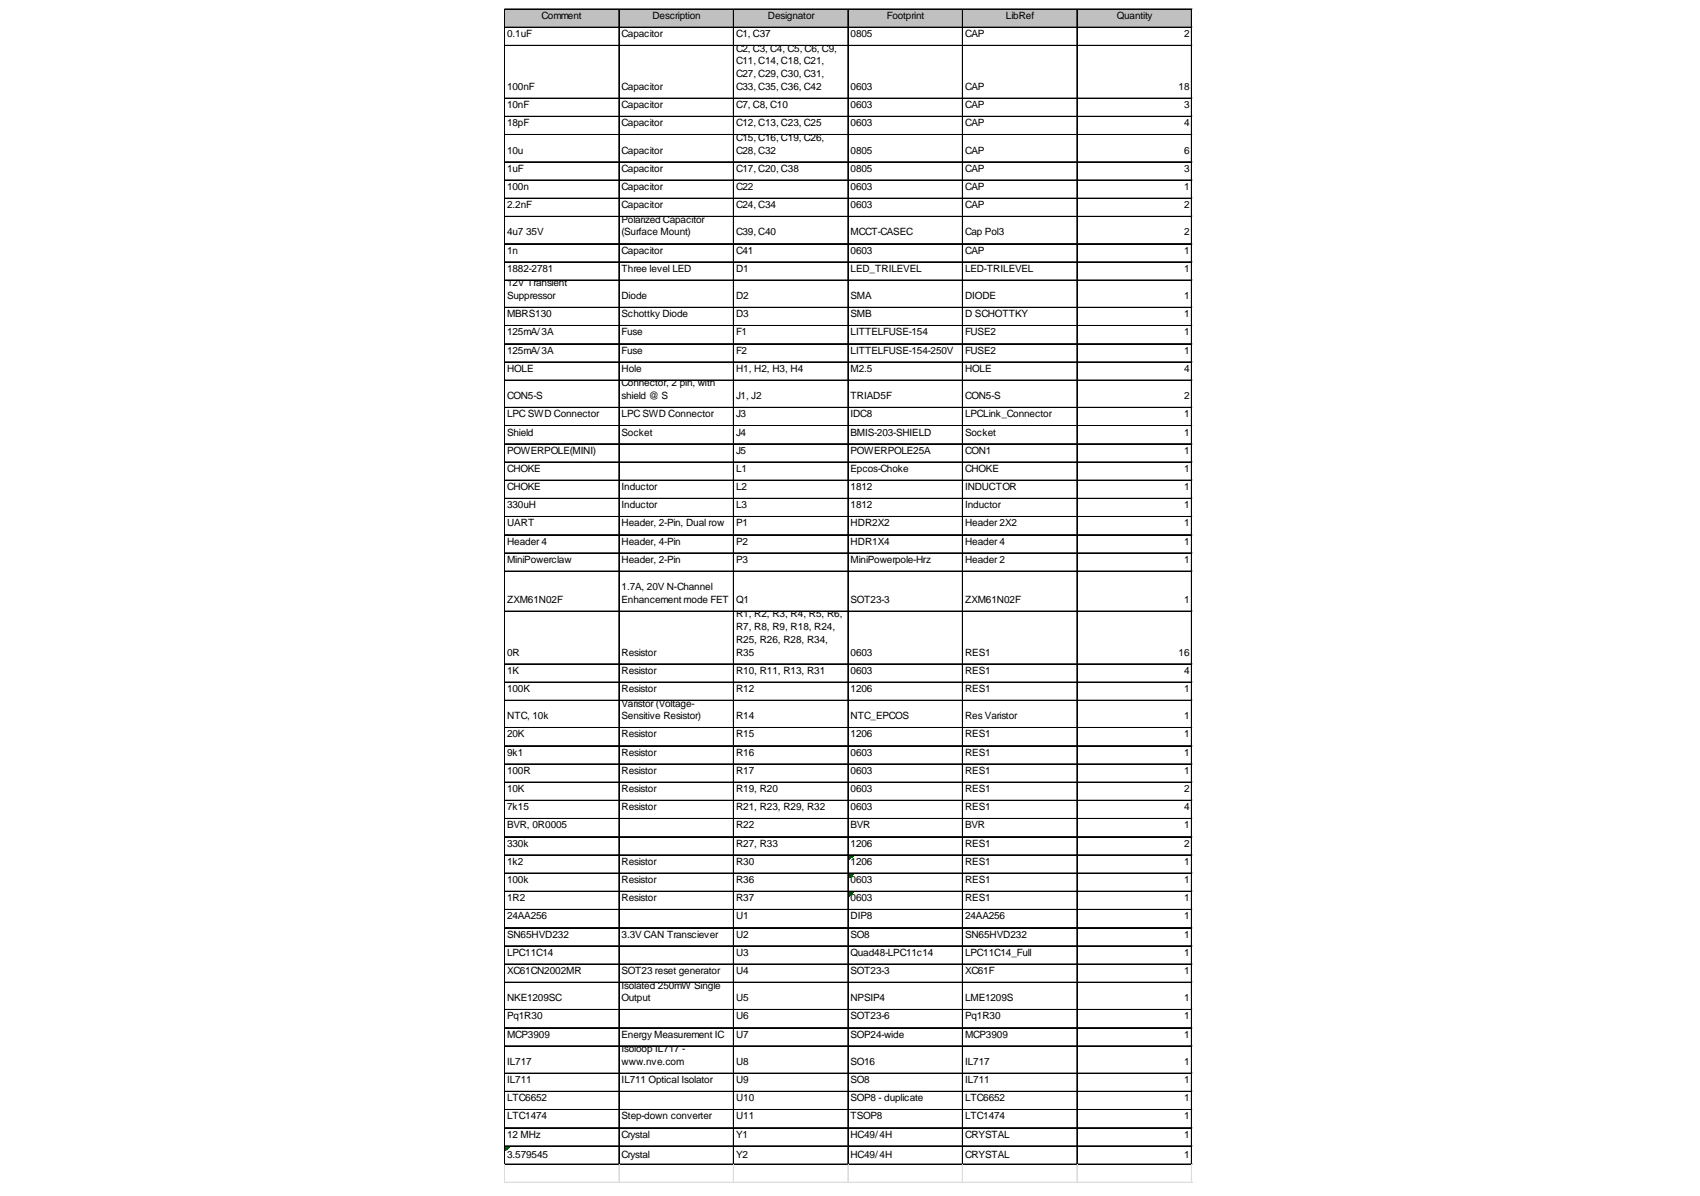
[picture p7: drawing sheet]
<svg xmlns="http://www.w3.org/2000/svg" width="289mm" height="203mm" viewBox="0 0 289 203" stroke-linecap="round" stroke-linejoin="round" font-family="sans-serif">
<defs><g id="words">
<g font-size="1.7">
<text x="92" y="3.2">Comment</text>
<text x="110.9" y="3.2">Description</text>
<text x="130.5" y="3.2">Designator</text>
<text x="150.7" y="3.2">Footprint</text>
<text x="171" y="3.2">LibRef</text>
<text x="189.8" y="3.2">Quantity</text>
<text x="86.2" y="6.3">0.1uF</text>
<text x="105.6" y="6.3">Capacitor</text>
<text x="125.1" y="6.3">C1, C37</text>
<text x="125.1" y="8.8">C2, C3, C4, C5, C6, C9,</text>
<text x="125.1" y="10.9">C11, C14, C18, C21,</text>
<text x="144.6" y="6.3">0805</text>
<text x="164" y="6.3">CAP</text>
<text x="201.2" y="6.3">2</text>
<text x="86.2" y="15.3">100nF</text>
<text x="105.6" y="15.3">Capacitor</text>
<text x="125.1" y="13.1">C27, C29, C30, C31,</text>
<text x="125.1" y="15.3">C33, C35, C36, C42</text>
<text x="144.6" y="15.3">0603</text>
<text x="164" y="15.3">CAP</text>
<text x="200.3" y="15.3">18</text>
<text x="86.2" y="18.4">10nF</text>
<text x="86.2" y="21.5">18pF</text>
<text x="105.6" y="18.4">Capacitor</text>
<text x="105.6" y="21.5">Capacitor</text>
<text x="125.1" y="18.4">C7, C8, C10</text>
<text x="125.1" y="21.5">C12, C13, C23, C25</text>
<text x="125.1" y="23.9">C15, C16, C19, C26,</text>
<text x="144.6" y="18.4">0603</text>
<text x="144.6" y="21.5">0603</text>
<text x="164" y="18.4">CAP</text>
<text x="164" y="21.5">CAP</text>
<text x="201.2" y="18.4">3</text>
<text x="201.2" y="21.5">4</text>
<text x="86.2" y="26.1">10u</text>
<text x="86.2" y="29.2">1uF</text>
<text x="105.6" y="26.1">Capacitor</text>
<text x="105.6" y="29.2">Capacitor</text>
<text x="125.1" y="26.1">C28, C32</text>
<text x="125.1" y="29.2">C17, C20, C38</text>
<text x="144.6" y="26.1">0805</text>
<text x="144.6" y="29.2">0805</text>
<text x="164" y="26.1">CAP</text>
<text x="164" y="29.2">CAP</text>
<text x="201.2" y="26.1">6</text>
<text x="201.2" y="29.2">3</text>
<text x="86.2" y="32.3">100n</text>
<text x="86.2" y="35.4">2.2nF</text>
<text x="105.6" y="32.3">Capacitor</text>
<text x="105.6" y="35.4">Capacitor</text>
<text x="125.1" y="32.3">C22</text>
<text x="125.1" y="35.4">C24, C34</text>
<text x="144.6" y="32.3">0603</text>
<text x="144.6" y="35.4">0603</text>
<text x="164" y="32.3">CAP</text>
<text x="164" y="35.4">CAP</text>
<text x="201.2" y="32.3">1</text>
<text x="201.2" y="35.4">2</text>
<text x="86.2" y="40">4u7</text>
<text x="89.4" y="40">35V</text>
<text x="105.6" y="37.8">Polarized Capacitor</text>
<text x="105.6" y="40">(Surface Mount)</text>
<text x="125.1" y="40">C39, C40</text>
<text x="144.6" y="40">MCCT-CASEC</text>
<text x="164" y="40">Cap Pol3</text>
<text x="201.2" y="40">2</text>
<text x="86.2" y="43.1">1n</text>
<text x="86.2" y="46.2">1882-2781</text>
<text x="105.6" y="43.1">Capacitor</text>
<text x="105.6" y="46.2">Three level LED</text>
<text x="125.1" y="43.1">C41</text>
<text x="125.1" y="46.2">D1</text>
<text x="144.6" y="43.1">0603</text>
<text x="144.6" y="46.2">LED_TRILEVEL</text>
<text x="164" y="43.1">CAP</text>
<text x="164" y="46.2">LED-TRILEVEL</text>
<text x="201.2" y="43.1">1</text>
<text x="201.2" y="46.2">1</text>
<text x="86.2" y="48.7">12V Transient</text>
<text x="86.2" y="50.8">Suppressor</text>
<text x="86.2" y="53.9">MBRS130</text>
<text x="105.6" y="50.8">Diode</text>
<text x="105.6" y="53.9">Schottky Diode</text>
<text x="125.1" y="50.8">D2</text>
<text x="125.1" y="53.9">D3</text>
<text x="144.6" y="50.8">SMA</text>
<text x="144.6" y="53.9">SMB</text>
<text x="164" y="50.8">DIODE</text>
<text x="164" y="53.9">D SCHOTTKY</text>
<text x="201.2" y="50.8">1</text>
<text x="201.2" y="53.9">1</text>
<text x="86.2" y="57">125mA/3A</text>
<text x="105.6" y="57">Fuse</text>
<text x="125.1" y="57">F1</text>
<text x="144.6" y="57">LITTELFUSE-154</text>
<text x="164" y="57">FUSE2</text>
<text x="201.2" y="57">1</text>
<text x="86.2" y="60.1">125mA/3A</text>
<text x="86.2" y="63.2">HOLE</text>
<text x="105.6" y="60.1">Fuse</text>
<text x="105.6" y="63.2">Hole</text>
<text x="105.6" y="65.7">Connector, 2 pin, with</text>
<text x="125.1" y="60.1">F2</text>
<text x="125.1" y="63.2">H1, H2, H3, H4</text>
<text x="144.6" y="60.1">LITTELFUSE-154-250V</text>
<text x="144.6" y="63.2">M2.5</text>
<text x="164" y="60.1">FUSE2</text>
<text x="164" y="63.2">HOLE</text>
<text x="201.2" y="60.1">1</text>
<text x="201.2" y="63.2">4</text>
<text x="86.2" y="67.8">CON5-S</text>
<text x="86.2" y="70.9">LPC SWD Connector</text>
<text x="105.6" y="67.8">shield @ S</text>
<text x="105.6" y="70.9">LPC SWD Connector</text>
<text x="125.1" y="67.8">J1, J2</text>
<text x="125.1" y="70.9">J3</text>
<text x="144.6" y="67.8">TRIAD5F</text>
<text x="144.6" y="70.9">IDC8</text>
<text x="164" y="67.8">CON5-S</text>
<text x="164" y="70.9">LPCLink_Connector</text>
<text x="201.2" y="67.8">2</text>
<text x="201.2" y="70.9">1</text>
<text x="86.2" y="74">Shield</text>
<text x="86.2" y="77.1">POWERPOLE(MINI)</text>
<text x="105.6" y="74">Socket</text>
<text x="125.1" y="74">J4</text>
<text x="125.1" y="77.1">J5</text>
<text x="144.6" y="74">BMIS-203-SHIELD</text>
<text x="144.6" y="77.1">POWERPOLE25A</text>
<text x="164" y="74">Socket</text>
<text x="164" y="77.1">CON1</text>
<text x="201.2" y="74">1</text>
<text x="201.2" y="77.1">1</text>
<text x="86.2" y="80.2">CHOKE</text>
<text x="86.2" y="83.3">CHOKE</text>
<text x="105.6" y="83.3">Inductor</text>
<text x="125.1" y="80.2">L1</text>
<text x="125.1" y="83.3">L2</text>
<text x="144.6" y="80.2">Epcos-Choke</text>
<text x="144.6" y="83.3">1812</text>
<text x="164" y="80.2">CHOKE</text>
<text x="164" y="83.3">INDUCTOR</text>
<text x="201.2" y="80.2">1</text>
<text x="201.2" y="83.3">1</text>
<text x="86.2" y="86.4">330uH</text>
<text x="86.2" y="89.4">UART</text>
<text x="105.6" y="86.4">Inductor</text>
<text x="105.6" y="89.4">Header, 2-Pin, Dual row</text>
<text x="125.1" y="86.4">L3</text>
<text x="125.1" y="89.4">P1</text>
<text x="144.6" y="86.4">1812</text>
<text x="144.6" y="89.4">HDR2X2</text>
<text x="164" y="86.4">Inductor</text>
<text x="164" y="89.4">Header 2X2</text>
<text x="201.2" y="86.4">1</text>
<text x="201.2" y="89.4">1</text>
<text x="86.2" y="92.5">Header 4</text>
<text x="86.2" y="95.6">MiniPowerclaw</text>
<text x="105.6" y="92.5">Header, 4-Pin</text>
<text x="105.6" y="95.6">Header, 2-Pin</text>
<text x="125.1" y="92.5">P2</text>
<text x="125.1" y="95.6">P3</text>
<text x="144.6" y="92.5">HDR1X4</text>
<text x="144.6" y="95.6">MiniPowerpole-Hrz</text>
<text x="164" y="92.5">Header 4</text>
<text x="164" y="95.6">Header 2</text>
<text x="201.2" y="92.5">1</text>
<text x="201.2" y="95.6">1</text>
<text x="105.6" y="100.3">1.7A, 20V N-Channel</text>
<text x="86.2" y="102.4">ZXM61N02F</text>
<text x="105.6" y="102.4">Enhancement mode FET</text>
<text x="125.1" y="102.4">Q1</text>
<text x="125.1" y="104.9">R1, R2, R3, R4, R5, R6,</text>
<text x="125.1" y="107.1">R7, R8, R9, R18, R24,</text>
<text x="144.6" y="102.4">SOT23-3</text>
<text x="164" y="102.4">ZXM61N02F</text>
<text x="201.2" y="102.4">1</text>
<text x="86.2" y="111.4">0R</text>
<text x="105.6" y="111.4">Resistor</text>
<text x="125.1" y="109.2">R25, R26, R28, R34,</text>
<text x="125.1" y="111.4">R35</text>
<text x="144.6" y="111.4">0603</text>
<text x="164" y="111.4">RES1</text>
<text x="200.3" y="111.4">16</text>
<text x="86.2" y="114.5">1K</text>
<text x="86.2" y="117.6">100K</text>
<text x="105.6" y="114.5">Resistor</text>
<text x="105.6" y="117.6">Resistor</text>
<text x="125.1" y="114.5">R10, R11, R13, R31</text>
<text x="125.1" y="117.6">R12</text>
<text x="144.6" y="114.5">0603</text>
<text x="144.6" y="117.6">1206</text>
<text x="164" y="114.5">RES1</text>
<text x="164" y="117.6">RES1</text>
<text x="201.2" y="114.5">4</text>
<text x="201.2" y="117.6">1</text>
<text x="86.2" y="122.2">NTC, 10k</text>
<text x="86.2" y="125.3">20K</text>
<text x="105.6" y="120">Varistor (Voltage-</text>
<text x="105.6" y="122.2">Sensitive Resistor)</text>
<text x="105.6" y="125.3">Resistor</text>
<text x="125.1" y="122.2">R14</text>
<text x="125.1" y="125.3">R15</text>
<text x="144.6" y="122.2">NTC_EPCOS</text>
<text x="144.6" y="125.3">1206</text>
<text x="164" y="122.2">Res Varistor</text>
<text x="164" y="125.3">RES1</text>
<text x="201.2" y="122.2">1</text>
<text x="201.2" y="125.3">1</text>
<text x="86.2" y="128.4">9k1</text>
<text x="86.2" y="131.5">100R</text>
<text x="105.6" y="128.4">Resistor</text>
<text x="105.6" y="131.5">Resistor</text>
<text x="125.1" y="128.4">R16</text>
<text x="125.1" y="131.5">R17</text>
<text x="144.6" y="128.4">0603</text>
<text x="144.6" y="131.5">0603</text>
<text x="164" y="128.4">RES1</text>
<text x="164" y="131.5">RES1</text>
<text x="201.2" y="128.4">1</text>
<text x="201.2" y="131.5">1</text>
<text x="86.2" y="134.6">10K</text>
<text x="86.2" y="137.7">7k15</text>
<text x="105.6" y="134.6">Resistor</text>
<text x="105.6" y="137.7">Resistor</text>
<text x="125.1" y="134.6">R19, R20</text>
<text x="125.1" y="137.7">R21, R23, R29, R32</text>
<text x="144.6" y="134.6">0603</text>
<text x="144.6" y="137.7">0603</text>
<text x="164" y="134.6">RES1</text>
<text x="164" y="137.7">RES1</text>
<text x="201.2" y="134.6">2</text>
<text x="201.2" y="137.7">4</text>
<text x="86.2" y="140.8">BVR, 0R0005</text>
<text x="86.2" y="143.8">330k</text>
<text x="125.1" y="140.8">R22</text>
<text x="125.1" y="143.8">R27, R33</text>
<text x="144.6" y="140.8">BVR</text>
<text x="144.6" y="143.8">1206</text>
<text x="164" y="140.8">BVR</text>
<text x="164" y="143.8">RES1</text>
<text x="201.2" y="140.8">1</text>
<text x="201.2" y="143.8">2</text>
<text x="86.2" y="146.9">1k2</text>
<text x="105.6" y="146.9">Resistor</text>
<text x="125.1" y="146.9">R30</text>
<text x="144.6" y="146.9">1206</text>
<text x="164" y="146.9">RES1</text>
<text x="201.2" y="146.9">1</text>
<text x="86.2" y="150">100k</text>
<text x="86.2" y="153.1">1R2</text>
<text x="105.6" y="150">Resistor</text>
<text x="105.6" y="153.1">Resistor</text>
<text x="125.1" y="150">R36</text>
<text x="125.1" y="153.1">R37</text>
<text x="144.6" y="150">0603</text>
<text x="144.6" y="153.1">0603</text>
<text x="164" y="150">RES1</text>
<text x="164" y="153.1">RES1</text>
<text x="201.2" y="150">1</text>
<text x="201.2" y="153.1">1</text>
<text x="86.2" y="156.2">24AA256</text>
<text x="86.2" y="159.3">SN65HVD232</text>
<text x="105.6" y="159.3">3.3V CAN Transciever</text>
<text x="125.1" y="156.2">U1</text>
<text x="125.1" y="159.3">U2</text>
<text x="144.6" y="156.2">DIP8</text>
<text x="144.6" y="159.3">SO8</text>
<text x="164" y="156.2">24AA256</text>
<text x="164" y="159.3">SN65HVD232</text>
<text x="201.2" y="156.2">1</text>
<text x="201.2" y="159.3">1</text>
<text x="86.2" y="162.4">LPC11C14</text>
<text x="86.2" y="165.5">XC61CN2002MR</text>
<text x="105.6" y="165.5">SOT23 reset generator</text>
<text x="105.6" y="167.9">Isolated 250mW Single</text>
<text x="125.1" y="162.4">U3</text>
<text x="125.1" y="165.5">U4</text>
<text x="144.6" y="162.4">Quad48-LPC11c14</text>
<text x="144.6" y="165.5">SOT23-3</text>
<text x="164" y="162.4">LPC11C14_Full</text>
<text x="164" y="165.5">XC61F</text>
<text x="201.2" y="162.4">1</text>
<text x="201.2" y="165.5">1</text>
<text x="86.2" y="170.1">NKE1209SC</text>
<text x="86.2" y="173.2">Pq1R30</text>
<text x="105.6" y="170.1">Output</text>
<text x="125.1" y="170.1">U5</text>
<text x="125.1" y="173.2">U6</text>
<text x="144.6" y="170.1">NPSIP4</text>
<text x="144.6" y="173.2">SOT23-6</text>
<text x="164" y="170.1">LME1209S</text>
<text x="164" y="173.2">Pq1R30</text>
<text x="201.2" y="170.1">1</text>
<text x="201.2" y="173.2">1</text>
<text x="86.2" y="176.3">MCP3909</text>
<text x="105.6" y="176.3">Energy Measurement IC</text>
<text x="105.6" y="178.8">Isoloop IL717 -</text>
<text x="125.1" y="176.3">U7</text>
<text x="144.6" y="176.3">SOP24-wide</text>
<text x="164" y="176.3">MCP3909</text>
<text x="201.2" y="176.3">1</text>
<text x="86.2" y="180.9">IL717</text>
<text x="86.2" y="184">IL711</text>
<text x="105.6" y="180.9">www.nve.com</text>
<text x="105.6" y="184">IL711 Optical Isolator</text>
<text x="125.1" y="180.9">U8</text>
<text x="125.1" y="184">U9</text>
<text x="144.6" y="180.9">SO16</text>
<text x="144.6" y="184">SO8</text>
<text x="164" y="180.9">IL717</text>
<text x="164" y="184">IL711</text>
<text x="201.2" y="180.9">1</text>
<text x="201.2" y="184">1</text>
<text x="86.2" y="187.1">LTC6652</text>
<text x="86.2" y="190.2">LTC1474</text>
<text x="105.6" y="190.2">Step-down converter</text>
<text x="125.1" y="187.1">U10</text>
<text x="125.1" y="190.2">U11</text>
<text x="144.6" y="187.1">SOP8 - duplicate</text>
<text x="144.6" y="190.2">TSOP8</text>
<text x="164" y="187.1">LTC6652</text>
<text x="164" y="190.2">LTC1474</text>
<text x="201.2" y="187.1">1</text>
<text x="201.2" y="190.2">1</text>
<text x="86.2" y="193.3">12 MHz</text>
<text x="86.2" y="196.7">3.579545</text>
<text x="105.6" y="193.3">Crystal</text>
<text x="105.6" y="196.7">Crystal</text>
<text x="125.1" y="193.3">Y1</text>
<text x="125.1" y="196.7">Y2</text>
<text x="144.6" y="193.3">HC49/4H</text>
<text x="144.6" y="196.7">HC49/4H</text>
<text x="164" y="193.3">CRYSTAL</text>
<text x="164" y="196.7">CRYSTAL</text>
<text x="201.2" y="193.3">1</text>
<text x="201.2" y="196.7">1</text>
</g>
</g></defs>
<path d="M85.8 1.6h116.8v3.2h-116.8z" fill="#c0c0c0"/>
<path d="M144.3 145.4h.7" fill="none" stroke="#008000" stroke-width=".17"/>
<path d="M144.3 145.4h.7v.1h-.7z" fill="#008000"/>
<path d="M144.3 145.5h.6" fill="none" stroke="#008000" stroke-width=".17"/>
<path d="M144.3 145.5h.6v.2h-.6z" fill="#008000"/>
<path d="M144.3 145.7h.4" fill="none" stroke="#008000" stroke-width=".17"/>
<path d="M144.3 145.7h.4v.1h-.4z" fill="#008000"/>
<path d="M144.3 145.8h.3" fill="none" stroke="#008000" stroke-width=".17"/>
<path d="M144.3 145.8h.3v.2h-.3z" fill="#008000"/>
<path d="M144.3 146h.1" fill="none" stroke="#008000" stroke-width=".17"/>
<path d="M144.3 146h.1v.2h-.1z" fill="#008000"/>
<path d="M144.3 148.5h.7" fill="none" stroke="#008000" stroke-width=".17"/>
<path d="M144.3 148.5h.7v.1h-.7z" fill="#008000"/>
<path d="M144.3 148.6h.6" fill="none" stroke="#008000" stroke-width=".17"/>
<path d="M144.3 148.6h.6v.2h-.6z" fill="#008000"/>
<path d="M144.3 148.8h.4" fill="none" stroke="#008000" stroke-width=".17"/>
<path d="M144.3 148.8h.4v.1h-.4z" fill="#008000"/>
<path d="M144.3 148.9h.3" fill="none" stroke="#008000" stroke-width=".17"/>
<path d="M144.3 148.9h.3v.2h-.3z" fill="#008000"/>
<path d="M144.3 149.1h.1" fill="none" stroke="#008000" stroke-width=".17"/>
<path d="M144.3 149.1h.1v.1h-.1z" fill="#008000"/>
<path d="M144.3 151.6h.7" fill="none" stroke="#008000" stroke-width=".17"/>
<path d="M144.3 151.6h.7v.1h-.7z" fill="#008000"/>
<path d="M144.3 151.7h.6" fill="none" stroke="#008000" stroke-width=".17"/>
<path d="M144.3 151.7h.6v.2h-.6z" fill="#008000"/>
<path d="M144.3 151.9h.4" fill="none" stroke="#008000" stroke-width=".17"/>
<path d="M144.3 151.9h.4v.1h-.4z" fill="#008000"/>
<path d="M144.3 152h.3" fill="none" stroke="#008000" stroke-width=".17"/>
<path d="M144.3 152h.3v.2h-.3z" fill="#008000"/>
<path d="M144.3 152.2h.1" fill="none" stroke="#008000" stroke-width=".17"/>
<path d="M144.3 152.2h.1v.1h-.1z" fill="#008000"/>
<path d="M85.9 194.8h.7" fill="none" stroke="#008000" stroke-width=".17"/>
<path d="M85.9 194.8h.7v.2h-.7z" fill="#008000"/>
<path d="M85.9 195h.6" fill="none" stroke="#008000" stroke-width=".17"/>
<path d="M85.9 195h.6v.1h-.6z" fill="#008000"/>
<path d="M85.9 195.1h.4" fill="none" stroke="#008000" stroke-width=".17"/>
<path d="M85.9 195.1h.4v.2h-.4z" fill="#008000"/>
<path d="M85.9 195.3h.3" fill="none" stroke="#008000" stroke-width=".17"/>
<path d="M85.9 195.3h.3v.2h-.3z" fill="#008000"/>
<path d="M85.9 195.5h.1" fill="none" stroke="#008000" stroke-width=".17"/>
<path d="M85.9 195.5h.1v.1h-.1z" fill="#008000"/>
<g fill="none" stroke="#000" stroke-width=".17">
<path d="M85.7 1.5v196.4M85.8 1.5v196.4M85.9 1.5h116.7M85.9 1.6h116.7M85.9 4.6h116.7M85.9 4.7h116.7M85.9 7.7h116.7M85.9 7.8h116.7M85.9 16.7h116.7M85.9 19.8h116.7M105.2 1.7v196.2M105.3 1.7v196.2"/>
<path d="M124.6 1.7v196.2M124.7 1.7v196.2M144.1 1.7v196.2M144.2 1.7v196.2M163.6 1.7v196.2M183 1.7v196.2M183.1 1.7v196.2M202.5 1.7v196.2M202.6 1.7v196.2M85.9 22.8h116.7M85.9 22.9h116.7M85.9 27.5h116.7"/>
<path d="M85.9 27.6h116.7M85.9 30.6h116.7M85.9 33.7h116.7M85.9 36.8h116.7M85.9 41.4h116.7M85.9 41.5h116.7M85.9 44.5h116.7M85.9 44.6h116.7M85.9 47.6h116.7M85.9 52.2h116.7M85.9 52.3h116.7M85.9 55.3h116.7"/>
<path d="M85.9 55.4h116.7M85.9 58.4h116.7M85.9 58.5h116.7M85.9 61.5h116.7M85.9 61.6h116.7M85.9 64.6h116.7M85.9 69.2h116.7M85.9 69.3h116.7M85.9 72.3h116.7M85.9 72.4h116.7M85.9 75.4h116.7M85.9 75.5h116.7"/>
<path d="M85.9 78.5h116.7M85.9 78.6h116.7M85.9 81.6h116.7M85.9 84.7h116.7M85.9 87.7h116.7M85.9 87.8h116.7M85.9 90.8h116.7M85.9 90.9h116.7M85.9 93.9h116.7M85.9 94h116.7M85.9 97h116.7M85.9 97.1h116.7"/>
<path d="M85.9 103.8h116.7M85.9 103.9h116.7M85.9 112.8h116.7M85.9 112.9h116.7M85.9 115.9h116.7M85.9 119h116.7M85.9 123.6h116.7M85.9 123.7h116.7M85.9 126.7h116.7M85.9 126.8h116.7M85.9 129.8h116.7M85.9 129.9h116.7"/>
<path d="M85.9 132.9h116.7M85.9 136h116.7M85.9 139h116.7M85.9 139.1h116.7M85.9 142.1h116.7M85.9 142.2h116.7M85.9 145.2h116.7M85.9 145.3h116.7M85.9 148.3h116.7M85.9 148.4h116.7M85.9 151.4h116.7M85.9 151.5h116.7"/>
<path d="M85.9 154.5h116.7M85.9 154.6h116.7M85.9 157.6h116.7M85.9 157.7h116.7M85.9 160.7h116.7M85.9 160.8h116.7M85.9 163.8h116.7M85.9 163.9h116.7M85.9 166.9h116.7M85.9 171.5h116.7M85.9 171.6h116.7M85.9 174.6h116.7"/>
<path d="M85.9 174.7h116.7M85.9 177.7h116.7M85.9 177.8h116.7M85.9 182.3h116.7M85.9 182.4h116.7M85.9 185.4h116.7M85.9 185.5h116.7M85.9 188.5h116.7M85.9 188.6h116.7M85.9 191.6h116.7M85.9 191.7h116.7M85.9 194.7h116.7"/>
<path d="M85.9 194.8h116.7M85.9 197.8h116.7"/>
</g>
<g fill="none" stroke="#dadcdd" stroke-width=".17">
<path d="M202.6 1.5h.1M85.7 197.9v3M85.8 197.9v3M105.2 197.9v3M105.3 197.9v3M124.6 197.9v3M124.7 197.9v3M144.1 197.9v3M144.2 197.9v3M163.6 197.9v3M183 197.9v3M183.1 197.9v3"/>
<path d="M202.5 197.9v3M202.6 197.9v3"/>
</g>
<path d="M202.6 1.5l.1 .2z" fill="#dadcdd"/>
<path d="M202.6 4.6h.1" fill="none" stroke="#dadcdd" stroke-width=".17"/>
<path d="M202.6 4.6l.1 .2z" fill="#dadcdd"/>
<path d="M202.6 7.7h.1" fill="none" stroke="#dadcdd" stroke-width=".17"/>
<path d="M202.6 7.7l.1 .2z" fill="#dadcdd"/>
<path d="M202.6 16.7h.1" fill="none" stroke="#dadcdd" stroke-width=".17"/>
<path d="M202.6 16.7l.1 .1z" fill="#dadcdd"/>
<path d="M202.6 19.8h.1" fill="none" stroke="#dadcdd" stroke-width=".17"/>
<path d="M202.6 19.8l.1 .1z" fill="#dadcdd"/>
<path d="M202.6 22.8h.1" fill="none" stroke="#dadcdd" stroke-width=".17"/>
<path d="M202.6 22.8l.1 .2z" fill="#dadcdd"/>
<path d="M202.6 27.5h.1" fill="none" stroke="#dadcdd" stroke-width=".17"/>
<path d="M202.6 27.5l.1 .1z" fill="#dadcdd"/>
<path d="M202.6 30.6h.1" fill="none" stroke="#dadcdd" stroke-width=".17"/>
<path d="M202.6 30.6l.1 .1z" fill="#dadcdd"/>
<path d="M202.6 33.7h.1" fill="none" stroke="#dadcdd" stroke-width=".17"/>
<path d="M202.6 33.7l.1 .1z" fill="#dadcdd"/>
<path d="M202.6 36.8h.1" fill="none" stroke="#dadcdd" stroke-width=".17"/>
<path d="M202.6 36.8l.1 .1z" fill="#dadcdd"/>
<path d="M202.6 41.4h.1" fill="none" stroke="#dadcdd" stroke-width=".17"/>
<path d="M202.6 41.4l.1 .1z" fill="#dadcdd"/>
<path d="M202.6 44.5h.1" fill="none" stroke="#dadcdd" stroke-width=".17"/>
<path d="M202.6 44.5l.1 .1z" fill="#dadcdd"/>
<path d="M202.6 47.6h.1" fill="none" stroke="#dadcdd" stroke-width=".17"/>
<path d="M202.6 47.6l.1 .1z" fill="#dadcdd"/>
<path d="M202.6 52.2h.1" fill="none" stroke="#dadcdd" stroke-width=".17"/>
<path d="M202.6 52.2l.1 .2z" fill="#dadcdd"/>
<path d="M202.6 55.3h.1" fill="none" stroke="#dadcdd" stroke-width=".17"/>
<path d="M202.6 55.3l.1 .2z" fill="#dadcdd"/>
<path d="M202.6 58.4h.1" fill="none" stroke="#dadcdd" stroke-width=".17"/>
<path d="M202.6 58.4l.1 .1z" fill="#dadcdd"/>
<path d="M202.6 61.5h.1" fill="none" stroke="#dadcdd" stroke-width=".17"/>
<path d="M202.6 61.5l.1 .1z" fill="#dadcdd"/>
<path d="M202.6 64.6h.1" fill="none" stroke="#dadcdd" stroke-width=".17"/>
<path d="M202.6 64.6l.1 .1z" fill="#dadcdd"/>
<path d="M202.6 69.2h.1" fill="none" stroke="#dadcdd" stroke-width=".17"/>
<path d="M202.6 69.2l.1 .2z" fill="#dadcdd"/>
<path d="M202.6 72.3h.1" fill="none" stroke="#dadcdd" stroke-width=".17"/>
<path d="M202.6 72.3l.1 .1z" fill="#dadcdd"/>
<path d="M202.6 75.4h.1" fill="none" stroke="#dadcdd" stroke-width=".17"/>
<path d="M202.6 75.4l.1 .1z" fill="#dadcdd"/>
<path d="M202.6 78.5h.1" fill="none" stroke="#dadcdd" stroke-width=".17"/>
<path d="M202.6 78.5l.1 .1z" fill="#dadcdd"/>
<path d="M202.6 81.6h.1" fill="none" stroke="#dadcdd" stroke-width=".17"/>
<path d="M202.6 81.6l.1 .1z" fill="#dadcdd"/>
<path d="M202.6 84.7h.1" fill="none" stroke="#dadcdd" stroke-width=".17"/>
<path d="M202.6 84.7l.1 .1z" fill="#dadcdd"/>
<path d="M202.6 87.7h.1" fill="none" stroke="#dadcdd" stroke-width=".17"/>
<path d="M202.6 87.7l.1 .2z" fill="#dadcdd"/>
<path d="M202.6 90.8h.1" fill="none" stroke="#dadcdd" stroke-width=".17"/>
<path d="M202.6 90.8l.1 .2z" fill="#dadcdd"/>
<path d="M202.6 93.9h.1" fill="none" stroke="#dadcdd" stroke-width=".17"/>
<path d="M202.6 93.9l.1 .2z" fill="#dadcdd"/>
<path d="M202.6 97h.1" fill="none" stroke="#dadcdd" stroke-width=".17"/>
<path d="M202.6 97l.1 .2z" fill="#dadcdd"/>
<path d="M202.6 103.8h.1" fill="none" stroke="#dadcdd" stroke-width=".17"/>
<path d="M202.6 103.8l.1 .2z" fill="#dadcdd"/>
<path d="M202.6 112.8h.1" fill="none" stroke="#dadcdd" stroke-width=".17"/>
<path d="M202.6 112.8l.1 .1z" fill="#dadcdd"/>
<path d="M202.6 115.9h.1" fill="none" stroke="#dadcdd" stroke-width=".17"/>
<path d="M202.6 115.9l.1 .1z" fill="#dadcdd"/>
<path d="M202.6 119h.1" fill="none" stroke="#dadcdd" stroke-width=".17"/>
<path d="M202.6 119l.1 .1z" fill="#dadcdd"/>
<path d="M202.6 123.6h.1" fill="none" stroke="#dadcdd" stroke-width=".17"/>
<path d="M202.6 123.6l.1 .2z" fill="#dadcdd"/>
<path d="M202.6 126.7h.1" fill="none" stroke="#dadcdd" stroke-width=".17"/>
<path d="M202.6 126.7l.1 .1z" fill="#dadcdd"/>
<path d="M202.6 129.8h.1" fill="none" stroke="#dadcdd" stroke-width=".17"/>
<path d="M202.6 129.8l.1 .1z" fill="#dadcdd"/>
<path d="M202.6 132.9h.1" fill="none" stroke="#dadcdd" stroke-width=".17"/>
<path d="M202.6 132.9l.1 .1z" fill="#dadcdd"/>
<path d="M202.6 136h.1" fill="none" stroke="#dadcdd" stroke-width=".17"/>
<path d="M202.6 136l.1 .1z" fill="#dadcdd"/>
<path d="M202.6 139h.1" fill="none" stroke="#dadcdd" stroke-width=".17"/>
<path d="M202.6 139l.1 .2z" fill="#dadcdd"/>
<path d="M202.6 142.1h.1" fill="none" stroke="#dadcdd" stroke-width=".17"/>
<path d="M202.6 142.1l.1 .2z" fill="#dadcdd"/>
<path d="M202.6 145.2h.1" fill="none" stroke="#dadcdd" stroke-width=".17"/>
<path d="M202.6 145.2l.1 .2z" fill="#dadcdd"/>
<path d="M202.6 148.3h.1" fill="none" stroke="#dadcdd" stroke-width=".17"/>
<path d="M202.6 148.3l.1 .2z" fill="#dadcdd"/>
<path d="M202.6 151.4h.1" fill="none" stroke="#dadcdd" stroke-width=".17"/>
<path d="M202.6 151.4l.1 .2z" fill="#dadcdd"/>
<path d="M202.6 154.5h.1" fill="none" stroke="#dadcdd" stroke-width=".17"/>
<path d="M202.6 154.5l.1 .2z" fill="#dadcdd"/>
<path d="M202.6 157.6h.1" fill="none" stroke="#dadcdd" stroke-width=".17"/>
<path d="M202.6 157.6l.1 .1z" fill="#dadcdd"/>
<path d="M202.6 160.7h.1" fill="none" stroke="#dadcdd" stroke-width=".17"/>
<path d="M202.6 160.7l.1 .1z" fill="#dadcdd"/>
<path d="M202.6 163.8h.1" fill="none" stroke="#dadcdd" stroke-width=".17"/>
<path d="M202.6 163.8l.1 .1z" fill="#dadcdd"/>
<path d="M202.6 166.9h.1" fill="none" stroke="#dadcdd" stroke-width=".17"/>
<path d="M202.6 166.9l.1 .1z" fill="#dadcdd"/>
<path d="M202.6 171.5h.1" fill="none" stroke="#dadcdd" stroke-width=".17"/>
<path d="M202.6 171.5l.1 .2z" fill="#dadcdd"/>
<path d="M202.6 174.6h.1" fill="none" stroke="#dadcdd" stroke-width=".17"/>
<path d="M202.6 174.6l.1 .1z" fill="#dadcdd"/>
<path d="M202.6 177.7h.1" fill="none" stroke="#dadcdd" stroke-width=".17"/>
<path d="M202.6 177.7l.1 .1z" fill="#dadcdd"/>
<path d="M202.6 182.3h.1" fill="none" stroke="#dadcdd" stroke-width=".17"/>
<path d="M202.6 182.3l.1 .2z" fill="#dadcdd"/>
<path d="M202.6 185.4h.1" fill="none" stroke="#dadcdd" stroke-width=".17"/>
<path d="M202.6 185.4l.1 .2z" fill="#dadcdd"/>
<path d="M202.6 188.5h.1" fill="none" stroke="#dadcdd" stroke-width=".17"/>
<path d="M202.6 188.5l.1 .2z" fill="#dadcdd"/>
<path d="M202.6 191.6h.1" fill="none" stroke="#dadcdd" stroke-width=".17"/>
<path d="M202.6 191.6l.1 .1z" fill="#dadcdd"/>
<path d="M202.6 194.7h.1" fill="none" stroke="#dadcdd" stroke-width=".17"/>
<path d="M202.6 194.7l.1 .1z" fill="#dadcdd"/>
<path d="M202.6 197.8h.1" fill="none" stroke="#dadcdd" stroke-width=".17"/>
<path d="M202.6 197.8l.1 .1z" fill="#dadcdd"/>
<path d="M85.7 200.9h117" fill="none" stroke="#dadcdd" stroke-width=".17"/>
<use href="#words"/>
</svg>
